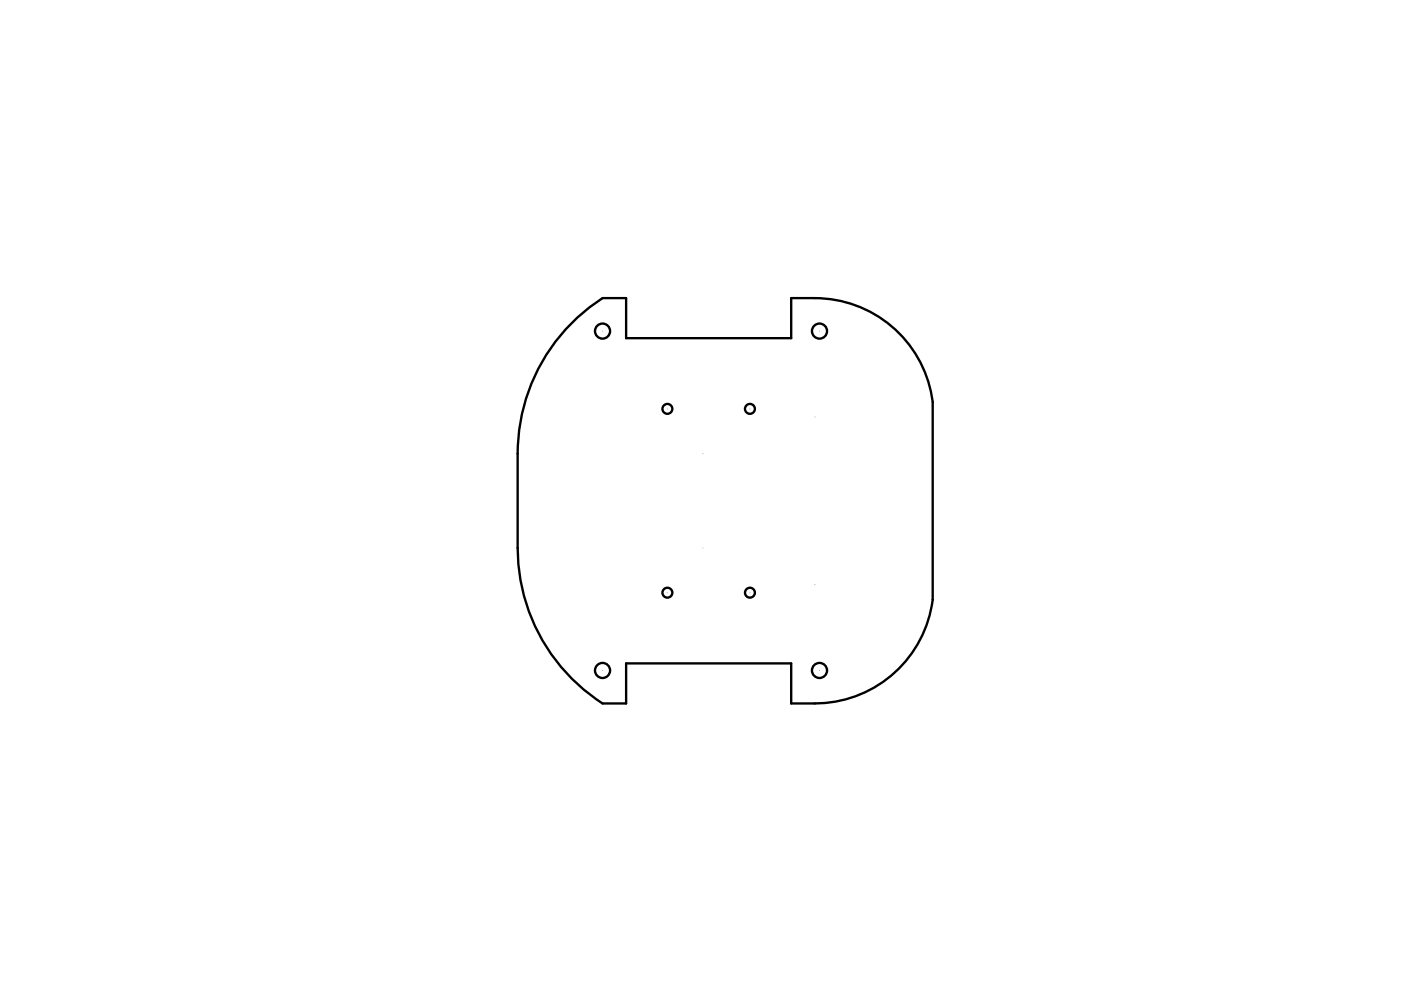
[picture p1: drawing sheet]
<svg xmlns="http://www.w3.org/2000/svg" width="297mm" height="210mm" viewBox="0 0 297 210" stroke-linecap="round" stroke-linejoin="round" font-family="sans-serif">
<g fill="#000" stroke="#000" stroke-width=".21">
<circle cx="127.7" cy="70.2" r=".01"/>
<circle cx="173.8" cy="70.2" r=".01"/>
<circle cx="141.5" cy="86.7" r=".01"/>
<circle cx="149" cy="96.2" r=".01"/>
<circle cx="159" cy="86.7" r=".01"/>
<circle cx="172.8" cy="88.5" r=".01"/>
<circle cx="149" cy="116.2" r=".01"/>
<circle cx="141.5" cy="125.7" r=".01"/>
<circle cx="159" cy="125.7" r=".01"/>
<circle cx="172.8" cy="124" r=".01"/>
<circle cx="127.7" cy="142.2" r=".01"/>
<circle cx="173.8" cy="142.2" r=".01"/>
</g>
<g fill="none" stroke="#000" stroke-width=".5">
<path d="M122.4 67.4l2.6-2.2 2.8-2h5v8.5h34.9v-8.5a36.8 36.8 0 0 1 12.7 1.2 25.2 25.2 0 0 1 17.3 20.8v42a25.2 25.2 0 0 1-25 22h-5v-8.5h-34.9v8.5h-5a39.2 39.2 0 0 1-18-33v-20a39.2 39.2 0 0 1 12.6-28.8z"/>
<circle cx="127.8" cy="70.2" r="1.6"/>
<circle cx="173.7" cy="70.2" r="1.6"/>
<circle cx="141.5" cy="86.7" r="1.05"/>
<circle cx="159" cy="86.7" r="1.05"/>
<circle cx="141.5" cy="125.7" r="1.05"/>
<circle cx="159" cy="125.7" r="1.05"/>
<circle cx="127.8" cy="142.2" r="1.6"/>
<circle cx="173.7" cy="142.2" r="1.6"/>
</g>
</svg>
